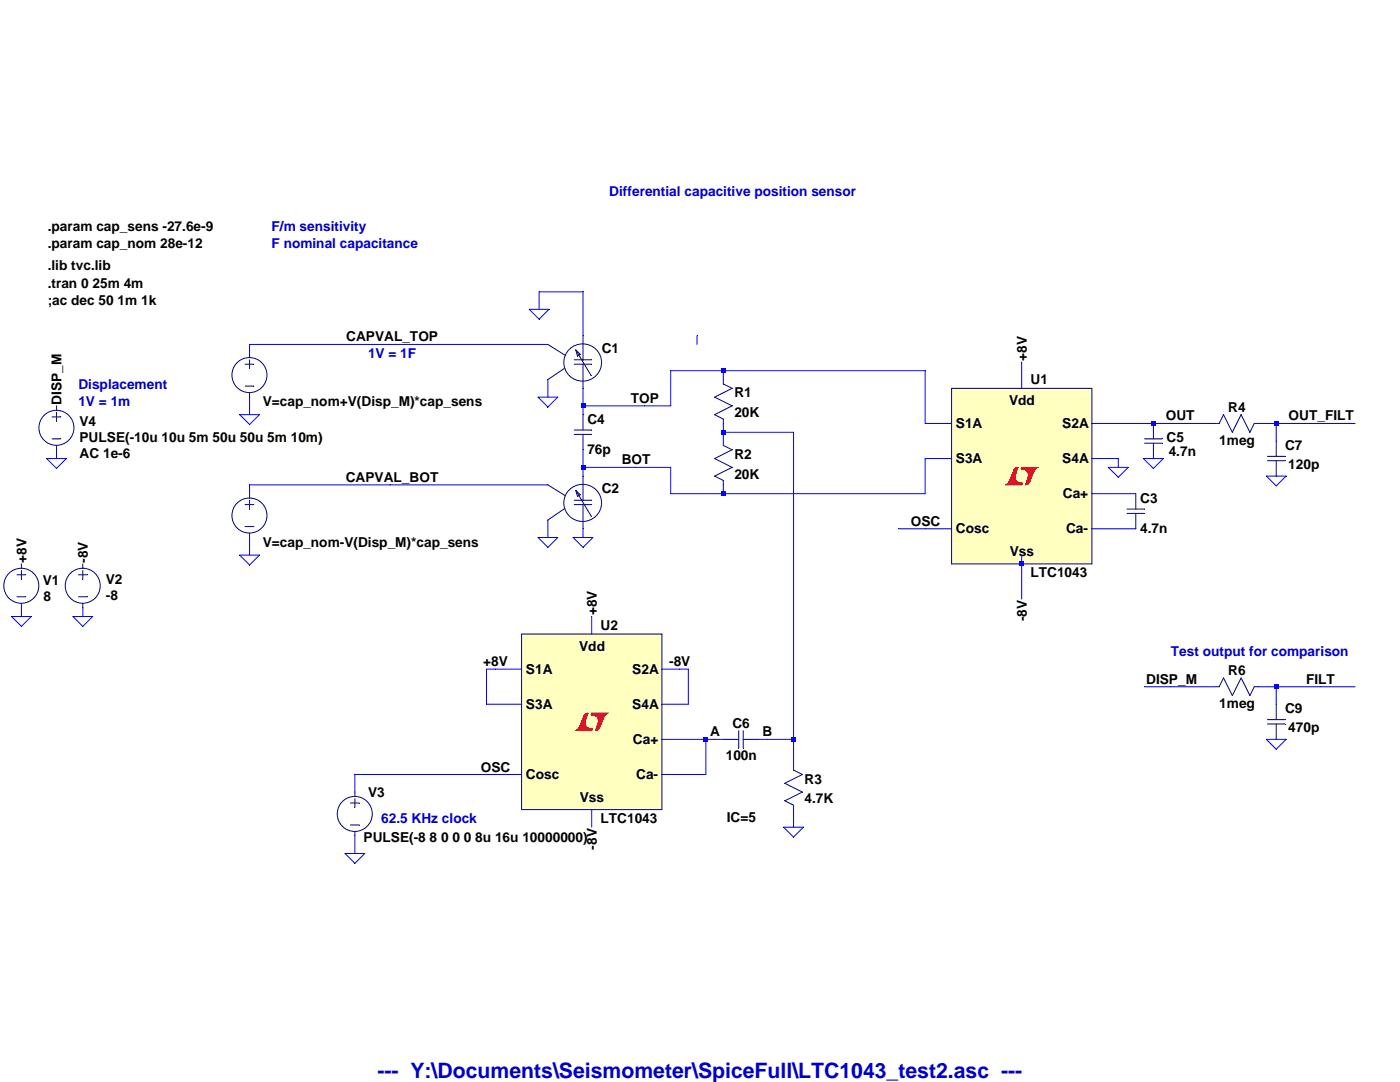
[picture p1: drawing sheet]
<svg xmlns="http://www.w3.org/2000/svg" width="279mm" height="216mm" viewBox="0 0 279 216" stroke-linecap="round" stroke-linejoin="round" font-family="sans-serif">
<defs><g id="words">
<text font-size="4.2" fill="#0000c8" x="75.3" y="215.1">--- Y:\Documents\Seismometer\SpiceFull\LTC1043_test2.asc ---</text>
<g font-size="2.7" fill="#0000c8">
<text x="121.6" y="39">Differential capacitive position sensor</text>
<text x="54.2" y="46">F/m sensitivity</text>
<text x="54.2" y="49.5">F nominal capacitance</text>
<text x="73.4" y="71.4">1V = 1F</text>
<text x="15.6" y="77.6">Displacement</text>
<text x="15.6" y="81">1V = 1m</text>
<text x="233.7" y="131">Test output for comparison</text>
<text x="76.1" y="164.2">62.5 KHz clock</text>
</g>
<g font-size="2.7">
<text x="9.5" y="46">.param cap_sens -27.6e-9</text>
<text x="9.5" y="49.5">.param cap_nom 28e-12</text>
<text x="9.5" y="53.9">.lib tvc.lib</text>
<text x="9.5" y="57.4">.tran 0 25m 4m</text>
<text x="9.5" y="60.9">;ac dec 50 1m 1k</text>
<text x="69.1" y="68.1">CAPVAL_TOP</text>
<text x="120.1" y="70.4">C1</text>
<text x="204.9" y="72" transform="rotate(-90 204.9 72)">+8V</text>
<text x="205.7" y="76.7">U1</text>
<text x="12.3" y="80.8" transform="rotate(-90 12.3 80.8)">DISP_M</text>
<text x="52.4" y="81">V=cap_nom+V(Disp_M)*cap_sens</text>
<text x="125.9" y="80.4">TOP</text>
<text x="146.6" y="79.3">R1</text>
<text x="146.6" y="83.2">20K</text>
<text x="201.4" y="80.8">Vdd</text>
<text x="232.7" y="83.9">OUT</text>
<text x="245.1" y="82.1">R4</text>
<text x="257.2" y="83.9">OUT_FILT</text>
<text x="15.9" y="85">V4</text>
<text x="15.9" y="88.3">PULSE(-10u 10u 5m 50u 50u 5m 10m)</text>
<text x="117.2" y="84.6">C4</text>
<text x="190.8" y="85.4">S1A</text>
<text x="212" y="85.4">S2A</text>
<text x="232.8" y="88.3">C5</text>
<text x="243.3" y="88.7">1meg</text>
<text x="256.5" y="89.8">C7</text>
<text x="15.9" y="91.3">AC 1e-6</text>
<text x="117.2" y="90.7">76p</text>
<text x="124.1" y="92.7">BOT</text>
<text x="146.6" y="91.5">R2</text>
<text x="146.6" y="95.5">20K</text>
<text x="190.8" y="92.4">S3A</text>
<text x="212" y="92.4">S4A</text>
<text x="233.2" y="90.9">4.7n</text>
<text x="257.1" y="93.5">120p</text>
<text x="69" y="96.2">CAPVAL_BOT</text>
<text x="120.1" y="98.4">C2</text>
<text x="212.1" y="99.4">Ca+</text>
<text x="227.5" y="100.3">C3</text>
<text x="181.8" y="104.9">OSC</text>
<text x="190.8" y="106.4">Cosc</text>
<text x="212.8" y="106.4">Ca-</text>
<text x="227.5" y="106.4">4.7n</text>
<text x="5.3" y="112.3" transform="rotate(-90 5.3 112.3)">+8V</text>
<text x="17.5" y="112.3" transform="rotate(-90 17.5 112.3)">-8V</text>
<text x="52.4" y="109.1">V=cap_nom-V(Disp_M)*cap_sens</text>
<text x="201.5" y="111">Vss</text>
<text x="8.5" y="116.7">V1</text>
<text x="8.7" y="119.9">8</text>
<text x="21.1" y="116.5">V2</text>
<text x="21.1" y="119.8">-8</text>
<text x="205.7" y="115.2">LTC1043</text>
<text x="119.1" y="122.8" transform="rotate(-90 119.1 122.8)">+8V</text>
<text x="119.8" y="125.7">U2</text>
<text x="204.9" y="124" transform="rotate(-90 204.9 124)">-8V</text>
<text x="115.6" y="129.9">Vdd</text>
<text x="96.4" y="132.9">+8V</text>
<text x="105" y="134.5">S1A</text>
<text x="126.2" y="134.5">S2A</text>
<text x="133.5" y="132.9">-8V</text>
<text x="228.7" y="136.4">DISP_M</text>
<text x="245.1" y="134.7">R6</text>
<text x="260.7" y="136.4">FILT</text>
<text x="105" y="141.5">S3A</text>
<text x="126.2" y="141.5">S4A</text>
<text x="243.3" y="141.2">1meg</text>
<text x="256.5" y="142.3">C9</text>
<text x="126.3" y="148.5">Ca+</text>
<text x="141.7" y="146.9">A</text>
<text x="146.2" y="145.2">C6</text>
<text x="152.2" y="146.9">B</text>
<text x="257.1" y="146.1">470p</text>
<text x="96" y="153.9">OSC</text>
<text x="105" y="155.5">Cosc</text>
<text x="127" y="155.5">Ca-</text>
<text x="144.8" y="151.7">100n</text>
<text x="73.4" y="159">V3</text>
<text x="115.7" y="160.1">Vss</text>
<text x="160.6" y="156.4">R3</text>
<text x="160.6" y="160.3">4.7K</text>
<text x="72.6" y="168">PULSE(-8 8 0 0 0 8u 16u 10000000)</text>
<text x="119.8" y="164.2">LTC1043</text>
<text x="145" y="164">IC=5</text>
<text x="119.1" y="169.5" transform="rotate(-90 119.1 169.5)">-8V</text>
</g>
</g></defs>
<path d="M15.6 114.7h1.8" fill="none" stroke="#00007e" stroke-width=".2"/>
<path d="M15.6 119.1h1.8" fill="none" stroke="#00007e" stroke-width=".2"/>
<path d="M16.5 113.8v1.8" fill="none" stroke="#00007e" stroke-width=".2"/>
<path d="M16.5 120.4v.9" fill="none" stroke="#00007e" stroke-width=".2"/>
<path d="M16.5 112.5v.9" fill="none" stroke="#00007e" stroke-width=".2"/>
<g fill="none" stroke="#00007e" stroke-width=".2">
<path d="M3.4 114.7h1.7"/>
<circle cx="16.5" cy="116.9" r="3.5"/>
</g>
<path d="M3.4 119.1h1.7" fill="none" stroke="#00007e" stroke-width=".2"/>
<path d="M4.3 113.8v1.8" fill="none" stroke="#00007e" stroke-width=".2"/>
<path d="M4.3 120.4v.9" fill="none" stroke="#00007e" stroke-width=".2"/>
<path d="M4.3 112.5v.9" fill="none" stroke="#00007e" stroke-width=".2"/>
<circle cx="4.3" cy="116.9" r="3.5" fill="none" stroke="#00007e" stroke-width=".2"/>
<path d="M189.9 77.5h28v35h-28z" fill="#ffffc0"/>
<path d="M189.9 77.5h28" fill="none" stroke="#00007e" stroke-width=".2"/>
<path d="M217.9 77.5v35" fill="none" stroke="#00007e" stroke-width=".2"/>
<path d="M189.9 112.5h28" fill="none" stroke="#00007e" stroke-width=".2"/>
<path d="M189.9 77.5v35" fill="none" stroke="#00007e" stroke-width=".2"/>
<path d="M200.8 96.7h3.1" fill="none" stroke="#f00" stroke-width=".2"/>
<path d="M200.6 96.8h3.3" fill="none" stroke="#f00" stroke-width=".2"/>
<path d="M203.9 93.3h3.1" fill="none" stroke="#f00" stroke-width=".2"/>
<path d="M203.9 93.3h3.3" fill="none" stroke="#f00" stroke-width=".2"/>
<path d="M201 96.6h3" fill="none" stroke="#f00" stroke-width=".2"/>
<path d="M200.8 96.7h3.1" fill="none" stroke="#f00" stroke-width=".2"/>
<path d="M203.9 93.4h2.9" fill="none" stroke="#f00" stroke-width=".2"/>
<path d="M203.9 93.3h3.1" fill="none" stroke="#f00" stroke-width=".2"/>
<path d="M201.1 96.5h2.9" fill="none" stroke="#f00" stroke-width=".2"/>
<path d="M201 96.6h3" fill="none" stroke="#f00" stroke-width=".2"/>
<path d="M203.8 93.5h2.9" fill="none" stroke="#f00" stroke-width=".2"/>
<path d="M203.9 93.4h2.9" fill="none" stroke="#f00" stroke-width=".2"/>
<path d="M201.2 96.4h2.8" fill="none" stroke="#f00" stroke-width=".2"/>
<path d="M201.1 96.5h2.9" fill="none" stroke="#f00" stroke-width=".2"/>
<path d="M203.8 93.6h2.9" fill="none" stroke="#f00" stroke-width=".2"/>
<path d="M203.8 93.5h2.9" fill="none" stroke="#f00" stroke-width=".2"/>
<path d="M201.3 96.3h2.3" fill="none" stroke="#f00" stroke-width=".2"/>
<path d="M201.2 96.4h2.8" fill="none" stroke="#f00" stroke-width=".2"/>
<path d="M204.2 93.7h2.4" fill="none" stroke="#f00" stroke-width=".2"/>
<path d="M203.8 93.6h2.9" fill="none" stroke="#f00" stroke-width=".2"/>
<path d="M201.3 96.2h1.9" fill="none" stroke="#f00" stroke-width=".2"/>
<path d="M201.3 96.3h2.3" fill="none" stroke="#f00" stroke-width=".2"/>
<path d="M204.6 93.8h1.9" fill="none" stroke="#f00" stroke-width=".2"/>
<path d="M204.2 93.7h2.4" fill="none" stroke="#f00" stroke-width=".2"/>
<path d="M201.4 96.1h1.7" fill="none" stroke="#f00" stroke-width=".2"/>
<path d="M201.3 96.2h1.9" fill="none" stroke="#f00" stroke-width=".2"/>
<path d="M204.8 93.9h1.6" fill="none" stroke="#f00" stroke-width=".2"/>
<path d="M204.6 93.8h1.9" fill="none" stroke="#f00" stroke-width=".2"/>
<path d="M201.4 96.1h1.5" fill="none" stroke="#f00" stroke-width=".2"/>
<path d="M201.4 96.1h1.7" fill="none" stroke="#f00" stroke-width=".2"/>
<path d="M204.9 94h1.5" fill="none" stroke="#f00" stroke-width=".2"/>
<path d="M204.8 93.9h1.6" fill="none" stroke="#f00" stroke-width=".2"/>
<path d="M201.5 96h1.3" fill="none" stroke="#f00" stroke-width=".2"/>
<path d="M201.4 96.1h1.5" fill="none" stroke="#f00" stroke-width=".2"/>
<path d="M205 94h1.4" fill="none" stroke="#f00" stroke-width=".2"/>
<path d="M204.9 94h1.5" fill="none" stroke="#f00" stroke-width=".2"/>
<path d="M201.5 95.9h1.3" fill="none" stroke="#f00" stroke-width=".2"/>
<path d="M201.5 96h1.3" fill="none" stroke="#f00" stroke-width=".2"/>
<path d="M205.1 94.1h1.2" fill="none" stroke="#f00" stroke-width=".2"/>
<path d="M205 94h1.4" fill="none" stroke="#f00" stroke-width=".2"/>
<path d="M201.5 95.8h1.2" fill="none" stroke="#f00" stroke-width=".2"/>
<path d="M201.5 95.9h1.3" fill="none" stroke="#f00" stroke-width=".2"/>
<path d="M205.1 94.2h1.2" fill="none" stroke="#f00" stroke-width=".2"/>
<path d="M205.1 94.1h1.2" fill="none" stroke="#f00" stroke-width=".2"/>
<path d="M201.6 95.7h1.1" fill="none" stroke="#f00" stroke-width=".2"/>
<path d="M201.5 95.8h1.2" fill="none" stroke="#f00" stroke-width=".2"/>
<path d="M205.1 94.3h1.1" fill="none" stroke="#f00" stroke-width=".2"/>
<path d="M205.1 94.2h1.2" fill="none" stroke="#f00" stroke-width=".2"/>
<path d="M201.6 95.6h1" fill="none" stroke="#f00" stroke-width=".2"/>
<path d="M201.6 95.7h1.1" fill="none" stroke="#f00" stroke-width=".2"/>
<path d="M205.2 94.4h1" fill="none" stroke="#f00" stroke-width=".2"/>
<path d="M205.1 94.3h1.1" fill="none" stroke="#f00" stroke-width=".2"/>
<path d="M201.7 95.5h.9" fill="none" stroke="#f00" stroke-width=".2"/>
<path d="M201.6 95.6h1" fill="none" stroke="#f00" stroke-width=".2"/>
<path d="M205.2 94.5h1" fill="none" stroke="#f00" stroke-width=".2"/>
<path d="M205.2 94.4h1" fill="none" stroke="#f00" stroke-width=".2"/>
<path d="M201.7 95.4h.9" fill="none" stroke="#f00" stroke-width=".2"/>
<path d="M201.7 95.5h.9" fill="none" stroke="#f00" stroke-width=".2"/>
<path d="M205.2 94.6h.9" fill="none" stroke="#f00" stroke-width=".2"/>
<path d="M205.2 94.5h1" fill="none" stroke="#f00" stroke-width=".2"/>
<path d="M201.7 95.4h.9" fill="none" stroke="#f00" stroke-width=".2"/>
<path d="M201.7 95.4h.9" fill="none" stroke="#f00" stroke-width=".2"/>
<path d="M205.2 94.7h.9" fill="none" stroke="#f00" stroke-width=".2"/>
<path d="M205.2 94.6h.9" fill="none" stroke="#f00" stroke-width=".2"/>
<path d="M201.8 95.3h.8" fill="none" stroke="#f00" stroke-width=".2"/>
<path d="M201.7 95.4h.9" fill="none" stroke="#f00" stroke-width=".2"/>
<path d="M205.3 94.7h.7" fill="none" stroke="#f00" stroke-width=".2"/>
<path d="M205.2 94.7h.9" fill="none" stroke="#f00" stroke-width=".2"/>
<path d="M201.8 95.2h.8" fill="none" stroke="#f00" stroke-width=".2"/>
<path d="M201.8 95.3h.8" fill="none" stroke="#f00" stroke-width=".2"/>
<path d="M205.3 94.8h.7" fill="none" stroke="#f00" stroke-width=".2"/>
<path d="M205.3 94.7h.7" fill="none" stroke="#f00" stroke-width=".2"/>
<path d="M201.8 95.1h.8" fill="none" stroke="#f00" stroke-width=".2"/>
<path d="M201.8 95.2h.8" fill="none" stroke="#f00" stroke-width=".2"/>
<path d="M205.2 94.9h.8" fill="none" stroke="#f00" stroke-width=".2"/>
<path d="M205.3 94.8h.7" fill="none" stroke="#f00" stroke-width=".2"/>
<path d="M201.9 95h.7" fill="none" stroke="#f00" stroke-width=".2"/>
<path d="M201.8 95.1h.8" fill="none" stroke="#f00" stroke-width=".2"/>
<path d="M205.2 95h.8" fill="none" stroke="#f00" stroke-width=".2"/>
<path d="M205.2 94.9h.8" fill="none" stroke="#f00" stroke-width=".2"/>
<path d="M201.9 94.9h.7" fill="none" stroke="#f00" stroke-width=".2"/>
<path d="M201.9 95h.7" fill="none" stroke="#f00" stroke-width=".2"/>
<path d="M205.2 95.1h.7" fill="none" stroke="#f00" stroke-width=".2"/>
<path d="M205.2 95h.8" fill="none" stroke="#f00" stroke-width=".2"/>
<path d="M201.9 94.8h.7" fill="none" stroke="#f00" stroke-width=".2"/>
<path d="M201.9 94.9h.7" fill="none" stroke="#f00" stroke-width=".2"/>
<path d="M205.2 95.2h.7" fill="none" stroke="#f00" stroke-width=".2"/>
<path d="M205.2 95.1h.7" fill="none" stroke="#f00" stroke-width=".2"/>
<path d="M202 94.7h.6" fill="none" stroke="#f00" stroke-width=".2"/>
<path d="M201.9 94.8h.7" fill="none" stroke="#f00" stroke-width=".2"/>
<path d="M205.2 95.3h.6" fill="none" stroke="#f00" stroke-width=".2"/>
<path d="M205.2 95.2h.7" fill="none" stroke="#f00" stroke-width=".2"/>
<path d="M202 94.7h.7" fill="none" stroke="#f00" stroke-width=".2"/>
<path d="M202 94.7h.6" fill="none" stroke="#f00" stroke-width=".2"/>
<path d="M205.1 95.4h.7" fill="none" stroke="#f00" stroke-width=".2"/>
<path d="M205.2 95.3h.6" fill="none" stroke="#f00" stroke-width=".2"/>
<path d="M202 94.6h.7" fill="none" stroke="#f00" stroke-width=".2"/>
<path d="M202 94.7h.7" fill="none" stroke="#f00" stroke-width=".2"/>
<path d="M205.1 95.4h.7" fill="none" stroke="#f00" stroke-width=".2"/>
<path d="M205.1 95.4h.7" fill="none" stroke="#f00" stroke-width=".2"/>
<path d="M202.1 94.5h.6" fill="none" stroke="#f00" stroke-width=".2"/>
<path d="M202 94.6h.7" fill="none" stroke="#f00" stroke-width=".2"/>
<path d="M205.1 95.5h.6" fill="none" stroke="#f00" stroke-width=".2"/>
<path d="M205.1 95.4h.7" fill="none" stroke="#f00" stroke-width=".2"/>
<path d="M202.1 94.4h.7" fill="none" stroke="#f00" stroke-width=".2"/>
<path d="M202.1 94.5h.6" fill="none" stroke="#f00" stroke-width=".2"/>
<path d="M205.1 95.6h.6" fill="none" stroke="#f00" stroke-width=".2"/>
<path d="M205.1 95.5h.6" fill="none" stroke="#f00" stroke-width=".2"/>
<path d="M202.1 94.3h.7" fill="none" stroke="#f00" stroke-width=".2"/>
<path d="M202.1 94.4h.7" fill="none" stroke="#f00" stroke-width=".2"/>
<path d="M205 95.7h.7" fill="none" stroke="#f00" stroke-width=".2"/>
<path d="M205.1 95.6h.6" fill="none" stroke="#f00" stroke-width=".2"/>
<path d="M202.2 94.2h.6" fill="none" stroke="#f00" stroke-width=".2"/>
<path d="M202.1 94.3h.7" fill="none" stroke="#f00" stroke-width=".2"/>
<path d="M205 95.8h.6" fill="none" stroke="#f00" stroke-width=".2"/>
<path d="M205 95.7h.7" fill="none" stroke="#f00" stroke-width=".2"/>
<path d="M202.2 94.1h.6" fill="none" stroke="#f00" stroke-width=".2"/>
<path d="M202.2 94.2h.6" fill="none" stroke="#f00" stroke-width=".2"/>
<path d="M205 95.9h.6" fill="none" stroke="#f00" stroke-width=".2"/>
<path d="M205 95.8h.6" fill="none" stroke="#f00" stroke-width=".2"/>
<path d="M202.2 94h.7" fill="none" stroke="#f00" stroke-width=".2"/>
<path d="M202.2 94.1h.6" fill="none" stroke="#f00" stroke-width=".2"/>
<path d="M204.9 96h.7" fill="none" stroke="#f00" stroke-width=".2"/>
<path d="M205 95.9h.6" fill="none" stroke="#f00" stroke-width=".2"/>
<path d="M202.3 94h.6" fill="none" stroke="#f00" stroke-width=".2"/>
<path d="M202.2 94h.7" fill="none" stroke="#f00" stroke-width=".2"/>
<path d="M204.9 96.1h.6" fill="none" stroke="#f00" stroke-width=".2"/>
<path d="M204.9 96h.7" fill="none" stroke="#f00" stroke-width=".2"/>
<path d="M202.3 93.9h.6" fill="none" stroke="#f00" stroke-width=".2"/>
<path d="M202.3 94h.6" fill="none" stroke="#f00" stroke-width=".2"/>
<path d="M204.9 96.1h.6" fill="none" stroke="#f00" stroke-width=".2"/>
<path d="M204.9 96.1h.6" fill="none" stroke="#f00" stroke-width=".2"/>
<path d="M202.4 93.8h.6" fill="none" stroke="#f00" stroke-width=".2"/>
<path d="M202.3 93.9h.6" fill="none" stroke="#f00" stroke-width=".2"/>
<path d="M204.9 96.2h.6" fill="none" stroke="#f00" stroke-width=".2"/>
<path d="M204.9 96.1h.6" fill="none" stroke="#f00" stroke-width=".2"/>
<path d="M202.4 93.7h.6" fill="none" stroke="#f00" stroke-width=".2"/>
<path d="M202.4 93.8h.6" fill="none" stroke="#f00" stroke-width=".2"/>
<path d="M204.8 96.3h.6" fill="none" stroke="#f00" stroke-width=".2"/>
<path d="M204.9 96.2h.6" fill="none" stroke="#f00" stroke-width=".2"/>
<path d="M202.5 93.6h.5" fill="none" stroke="#f00" stroke-width=".2"/>
<path d="M202.4 93.7h.6" fill="none" stroke="#f00" stroke-width=".2"/>
<path d="M204.8 96.4h.6" fill="none" stroke="#f00" stroke-width=".2"/>
<path d="M204.8 96.3h.6" fill="none" stroke="#f00" stroke-width=".2"/>
<path d="M202.5 93.5h.6" fill="none" stroke="#f00" stroke-width=".2"/>
<path d="M202.5 93.6h.5" fill="none" stroke="#f00" stroke-width=".2"/>
<path d="M204.7 96.5h.6" fill="none" stroke="#f00" stroke-width=".2"/>
<path d="M204.8 96.4h.6" fill="none" stroke="#f00" stroke-width=".2"/>
<path d="M202.6 93.4h.5" fill="none" stroke="#f00" stroke-width=".2"/>
<path d="M202.5 93.5h.6" fill="none" stroke="#f00" stroke-width=".2"/>
<path d="M204.7 96.6h.5" fill="none" stroke="#f00" stroke-width=".2"/>
<path d="M204.7 96.5h.6" fill="none" stroke="#f00" stroke-width=".2"/>
<path d="M202.8 93.3h.3" fill="none" stroke="#f00" stroke-width=".2"/>
<path d="M202.6 93.4h.5" fill="none" stroke="#f00" stroke-width=".2"/>
<path d="M204.7 96.7h.4" fill="none" stroke="#f00" stroke-width=".2"/>
<path d="M204.7 96.6h.5" fill="none" stroke="#f00" stroke-width=".2"/>
<path d="M203 93.3h.2" fill="none" stroke="#f00" stroke-width=".2"/>
<path d="M202.8 93.3h.3" fill="none" stroke="#f00" stroke-width=".2"/>
<path d="M204.7 96.8h.1" fill="none" stroke="#f00" stroke-width=".2"/>
<path d="M204.7 96.7h.4" fill="none" stroke="#f00" stroke-width=".2"/>
<path d="M116.4 86.7v3" fill="none" stroke="#00007e" stroke-width=".2"/>
<path d="M116.4 82.7v3.1" fill="none" stroke="#00007e" stroke-width=".2"/>
<path d="M114.6 85.8h3.5" fill="none" stroke="#00007e" stroke-width=".2"/>
<path d="M114.6 86.7h3.5" fill="none" stroke="#00007e" stroke-width=".2"/>
<path d="M144.4 83.6v.9" fill="none" stroke="#00007e" stroke-width=".2"/>
<path d="M142.6 82.7l1.8 .9" fill="none" stroke="#00007e" stroke-width=".2"/>
<path d="M146.1 81l-3.5 1.7" fill="none" stroke="#00007e" stroke-width=".2"/>
<path d="M142.6 79.2l3.5 1.8" fill="none" stroke="#00007e" stroke-width=".2"/>
<path d="M146.1 77.5l-3.5 1.7" fill="none" stroke="#00007e" stroke-width=".2"/>
<path d="M144.4 75.7v.9" fill="none" stroke="#00007e" stroke-width=".2"/>
<path d="M144.4 76.6l1.7 .9" fill="none" stroke="#00007e" stroke-width=".2"/>
<path d="M144.4 95.9v.9" fill="none" stroke="#00007e" stroke-width=".2"/>
<path d="M142.6 95l1.8 .9" fill="none" stroke="#00007e" stroke-width=".2"/>
<path d="M146.1 93.3l-3.5 1.7" fill="none" stroke="#00007e" stroke-width=".2"/>
<path d="M142.6 91.5l3.5 1.8" fill="none" stroke="#00007e" stroke-width=".2"/>
<path d="M146.1 89.7l-3.5 1.8" fill="none" stroke="#00007e" stroke-width=".2"/>
<path d="M144.4 88v.9" fill="none" stroke="#00007e" stroke-width=".2"/>
<path d="M144.4 88.9l1.7 .8" fill="none" stroke="#00007e" stroke-width=".2"/>
<path d="M226.7 102.4v3.1" fill="none" stroke="#00007e" stroke-width=".2"/>
<path d="M226.7 98.5v3.1" fill="none" stroke="#00007e" stroke-width=".2"/>
<path d="M224.9 101.6h3.5" fill="none" stroke="#00007e" stroke-width=".2"/>
<path d="M224.9 102.4h3.5" fill="none" stroke="#00007e" stroke-width=".2"/>
<path d="M69.9 160.2h1.8" fill="none" stroke="#00007e" stroke-width=".2"/>
<path d="M69.9 164.6h1.8" fill="none" stroke="#00007e" stroke-width=".2"/>
<path d="M70.8 159.4v1.7" fill="none" stroke="#00007e" stroke-width=".2"/>
<path d="M70.8 165.9v.9" fill="none" stroke="#00007e" stroke-width=".2"/>
<path d="M70.8 158.1v.8" fill="none" stroke="#00007e" stroke-width=".2"/>
<g fill="none" stroke="#00007e" stroke-width=".2">
<path d="M230.2 88.4v3.1"/>
<circle cx="70.8" cy="162.4" r="3.5"/>
</g>
<path d="M230.2 84.5v3.1" fill="none" stroke="#00007e" stroke-width=".2"/>
<path d="M228.4 87.6h3.5" fill="none" stroke="#00007e" stroke-width=".2"/>
<path d="M228.4 88.4h3.5" fill="none" stroke="#00007e" stroke-width=".2"/>
<path d="M104.1 126.5h28v35h-28z" fill="#ffffc0"/>
<path d="M104.1 126.5h28" fill="none" stroke="#00007e" stroke-width=".2"/>
<path d="M132.1 126.5v35" fill="none" stroke="#00007e" stroke-width=".2"/>
<path d="M104.1 161.5h28" fill="none" stroke="#00007e" stroke-width=".2"/>
<path d="M104.1 126.5v35" fill="none" stroke="#00007e" stroke-width=".2"/>
<path d="M115 145.7h3.1" fill="none" stroke="#f00" stroke-width=".2"/>
<path d="M114.8 145.8h3.3" fill="none" stroke="#f00" stroke-width=".2"/>
<path d="M118.1 142.4h3.1" fill="none" stroke="#f00" stroke-width=".2"/>
<path d="M118.1 142.3h3.3" fill="none" stroke="#f00" stroke-width=".2"/>
<path d="M115.2 145.6h3" fill="none" stroke="#f00" stroke-width=".2"/>
<path d="M115 145.7h3.1" fill="none" stroke="#f00" stroke-width=".2"/>
<path d="M118 142.5h3" fill="none" stroke="#f00" stroke-width=".2"/>
<path d="M118.1 142.4h3.1" fill="none" stroke="#f00" stroke-width=".2"/>
<path d="M115.3 145.5h2.9" fill="none" stroke="#f00" stroke-width=".2"/>
<path d="M115.2 145.6h3" fill="none" stroke="#f00" stroke-width=".2"/>
<path d="M118 142.5h2.9" fill="none" stroke="#f00" stroke-width=".2"/>
<path d="M118 142.5h3" fill="none" stroke="#f00" stroke-width=".2"/>
<path d="M115.4 145.4h2.8" fill="none" stroke="#f00" stroke-width=".2"/>
<path d="M115.3 145.5h2.9" fill="none" stroke="#f00" stroke-width=".2"/>
<path d="M118 142.6h2.8" fill="none" stroke="#f00" stroke-width=".2"/>
<path d="M118 142.5h2.9" fill="none" stroke="#f00" stroke-width=".2"/>
<path d="M115.4 145.4h2.4" fill="none" stroke="#f00" stroke-width=".2"/>
<path d="M115.4 145.4h2.8" fill="none" stroke="#f00" stroke-width=".2"/>
<path d="M118.4 142.7h2.4" fill="none" stroke="#f00" stroke-width=".2"/>
<path d="M118 142.6h2.8" fill="none" stroke="#f00" stroke-width=".2"/>
<path d="M115.5 145.3h1.9" fill="none" stroke="#f00" stroke-width=".2"/>
<path d="M115.4 145.4h2.4" fill="none" stroke="#f00" stroke-width=".2"/>
<path d="M118.8 142.8h1.9" fill="none" stroke="#f00" stroke-width=".2"/>
<path d="M118.4 142.7h2.4" fill="none" stroke="#f00" stroke-width=".2"/>
<path d="M115.6 145.2h1.6" fill="none" stroke="#f00" stroke-width=".2"/>
<path d="M115.5 145.3h1.9" fill="none" stroke="#f00" stroke-width=".2"/>
<path d="M119 142.9h1.6" fill="none" stroke="#f00" stroke-width=".2"/>
<path d="M118.8 142.8h1.9" fill="none" stroke="#f00" stroke-width=".2"/>
<path d="M115.6 145.1h1.5" fill="none" stroke="#f00" stroke-width=".2"/>
<path d="M115.6 145.2h1.6" fill="none" stroke="#f00" stroke-width=".2"/>
<path d="M119.1 143h1.5" fill="none" stroke="#f00" stroke-width=".2"/>
<path d="M119 142.9h1.6" fill="none" stroke="#f00" stroke-width=".2"/>
<path d="M115.7 145h1.3" fill="none" stroke="#f00" stroke-width=".2"/>
<path d="M115.6 145.1h1.5" fill="none" stroke="#f00" stroke-width=".2"/>
<path d="M119.2 143.1h1.3" fill="none" stroke="#f00" stroke-width=".2"/>
<path d="M119.1 143h1.5" fill="none" stroke="#f00" stroke-width=".2"/>
<path d="M115.7 144.9h1.2" fill="none" stroke="#f00" stroke-width=".2"/>
<path d="M115.7 145h1.3" fill="none" stroke="#f00" stroke-width=".2"/>
<path d="M119.3 143.2h1.2" fill="none" stroke="#f00" stroke-width=".2"/>
<path d="M119.2 143.1h1.3" fill="none" stroke="#f00" stroke-width=".2"/>
<path d="M115.7 144.8h1.2" fill="none" stroke="#f00" stroke-width=".2"/>
<path d="M115.7 144.9h1.2" fill="none" stroke="#f00" stroke-width=".2"/>
<path d="M119.3 143.3h1.2" fill="none" stroke="#f00" stroke-width=".2"/>
<path d="M119.3 143.2h1.2" fill="none" stroke="#f00" stroke-width=".2"/>
<path d="M115.8 144.7h1.1" fill="none" stroke="#f00" stroke-width=".2"/>
<path d="M115.7 144.8h1.2" fill="none" stroke="#f00" stroke-width=".2"/>
<path d="M119.3 143.3h1.1" fill="none" stroke="#f00" stroke-width=".2"/>
<path d="M119.3 143.3h1.2" fill="none" stroke="#f00" stroke-width=".2"/>
<path d="M115.8 144.7h1" fill="none" stroke="#f00" stroke-width=".2"/>
<path d="M115.8 144.7h1.1" fill="none" stroke="#f00" stroke-width=".2"/>
<path d="M119.4 143.4h1" fill="none" stroke="#f00" stroke-width=".2"/>
<path d="M119.3 143.3h1.1" fill="none" stroke="#f00" stroke-width=".2"/>
<path d="M115.8 144.6h1" fill="none" stroke="#f00" stroke-width=".2"/>
<path d="M115.8 144.7h1" fill="none" stroke="#f00" stroke-width=".2"/>
<path d="M119.4 143.5h1" fill="none" stroke="#f00" stroke-width=".2"/>
<path d="M119.4 143.4h1" fill="none" stroke="#f00" stroke-width=".2"/>
<path d="M115.9 144.5h.9" fill="none" stroke="#f00" stroke-width=".2"/>
<path d="M115.8 144.6h1" fill="none" stroke="#f00" stroke-width=".2"/>
<path d="M119.4 143.6h.9" fill="none" stroke="#f00" stroke-width=".2"/>
<path d="M119.4 143.5h1" fill="none" stroke="#f00" stroke-width=".2"/>
<path d="M115.9 144.4h.9" fill="none" stroke="#f00" stroke-width=".2"/>
<path d="M115.9 144.5h.9" fill="none" stroke="#f00" stroke-width=".2"/>
<path d="M119.4 143.7h.9" fill="none" stroke="#f00" stroke-width=".2"/>
<path d="M119.4 143.6h.9" fill="none" stroke="#f00" stroke-width=".2"/>
<path d="M116 144.3h.8" fill="none" stroke="#f00" stroke-width=".2"/>
<path d="M115.9 144.4h.9" fill="none" stroke="#f00" stroke-width=".2"/>
<path d="M119.4 143.8h.8" fill="none" stroke="#f00" stroke-width=".2"/>
<path d="M119.4 143.7h.9" fill="none" stroke="#f00" stroke-width=".2"/>
<path d="M116 144.2h.8" fill="none" stroke="#f00" stroke-width=".2"/>
<path d="M116 144.3h.8" fill="none" stroke="#f00" stroke-width=".2"/>
<path d="M119.4 143.9h.8" fill="none" stroke="#f00" stroke-width=".2"/>
<path d="M119.4 143.8h.8" fill="none" stroke="#f00" stroke-width=".2"/>
<path d="M116 144.1h.8" fill="none" stroke="#f00" stroke-width=".2"/>
<path d="M116 144.2h.8" fill="none" stroke="#f00" stroke-width=".2"/>
<path d="M119.4 144h.8" fill="none" stroke="#f00" stroke-width=".2"/>
<path d="M119.4 143.9h.8" fill="none" stroke="#f00" stroke-width=".2"/>
<path d="M116.1 144h.7" fill="none" stroke="#f00" stroke-width=".2"/>
<path d="M116 144.1h.8" fill="none" stroke="#f00" stroke-width=".2"/>
<path d="M119.4 144h.7" fill="none" stroke="#f00" stroke-width=".2"/>
<path d="M119.4 144h.8" fill="none" stroke="#f00" stroke-width=".2"/>
<path d="M116.1 144h.7" fill="none" stroke="#f00" stroke-width=".2"/>
<path d="M116.1 144h.7" fill="none" stroke="#f00" stroke-width=".2"/>
<path d="M119.4 144.1h.7" fill="none" stroke="#f00" stroke-width=".2"/>
<path d="M119.4 144h.7" fill="none" stroke="#f00" stroke-width=".2"/>
<path d="M116.1 143.9h.7" fill="none" stroke="#f00" stroke-width=".2"/>
<path d="M116.1 144h.7" fill="none" stroke="#f00" stroke-width=".2"/>
<path d="M119.4 144.2h.7" fill="none" stroke="#f00" stroke-width=".2"/>
<path d="M119.4 144.1h.7" fill="none" stroke="#f00" stroke-width=".2"/>
<path d="M116.2 143.8h.6" fill="none" stroke="#f00" stroke-width=".2"/>
<path d="M116.1 143.9h.7" fill="none" stroke="#f00" stroke-width=".2"/>
<path d="M119.4 144.3h.6" fill="none" stroke="#f00" stroke-width=".2"/>
<path d="M119.4 144.2h.7" fill="none" stroke="#f00" stroke-width=".2"/>
<path d="M116.2 143.7h.7" fill="none" stroke="#f00" stroke-width=".2"/>
<path d="M116.2 143.8h.6" fill="none" stroke="#f00" stroke-width=".2"/>
<path d="M119.3 144.4h.7" fill="none" stroke="#f00" stroke-width=".2"/>
<path d="M119.4 144.3h.6" fill="none" stroke="#f00" stroke-width=".2"/>
<path d="M116.2 143.6h.7" fill="none" stroke="#f00" stroke-width=".2"/>
<path d="M116.2 143.7h.7" fill="none" stroke="#f00" stroke-width=".2"/>
<path d="M119.3 144.5h.7" fill="none" stroke="#f00" stroke-width=".2"/>
<path d="M119.3 144.4h.7" fill="none" stroke="#f00" stroke-width=".2"/>
<path d="M116.3 143.5h.6" fill="none" stroke="#f00" stroke-width=".2"/>
<path d="M116.2 143.6h.7" fill="none" stroke="#f00" stroke-width=".2"/>
<path d="M119.3 144.6h.6" fill="none" stroke="#f00" stroke-width=".2"/>
<path d="M119.3 144.5h.7" fill="none" stroke="#f00" stroke-width=".2"/>
<path d="M116.3 143.4h.6" fill="none" stroke="#f00" stroke-width=".2"/>
<path d="M116.3 143.5h.6" fill="none" stroke="#f00" stroke-width=".2"/>
<path d="M119.3 144.7h.6" fill="none" stroke="#f00" stroke-width=".2"/>
<path d="M119.3 144.6h.6" fill="none" stroke="#f00" stroke-width=".2"/>
<path d="M116.3 143.3h.7" fill="none" stroke="#f00" stroke-width=".2"/>
<path d="M116.3 143.4h.6" fill="none" stroke="#f00" stroke-width=".2"/>
<path d="M119.2 144.7h.7" fill="none" stroke="#f00" stroke-width=".2"/>
<path d="M119.3 144.7h.6" fill="none" stroke="#f00" stroke-width=".2"/>
<path d="M116.4 143.3h.6" fill="none" stroke="#f00" stroke-width=".2"/>
<path d="M116.3 143.3h.7" fill="none" stroke="#f00" stroke-width=".2"/>
<path d="M119.2 144.8h.6" fill="none" stroke="#f00" stroke-width=".2"/>
<path d="M119.2 144.7h.7" fill="none" stroke="#f00" stroke-width=".2"/>
<path d="M116.4 143.2h.6" fill="none" stroke="#f00" stroke-width=".2"/>
<path d="M116.4 143.3h.6" fill="none" stroke="#f00" stroke-width=".2"/>
<path d="M119.2 144.9h.6" fill="none" stroke="#f00" stroke-width=".2"/>
<path d="M119.2 144.8h.6" fill="none" stroke="#f00" stroke-width=".2"/>
<path d="M116.4 143.1h.7" fill="none" stroke="#f00" stroke-width=".2"/>
<path d="M116.4 143.2h.6" fill="none" stroke="#f00" stroke-width=".2"/>
<path d="M119.1 145h.7" fill="none" stroke="#f00" stroke-width=".2"/>
<path d="M119.2 144.9h.6" fill="none" stroke="#f00" stroke-width=".2"/>
<path d="M116.5 143h.6" fill="none" stroke="#f00" stroke-width=".2"/>
<path d="M116.4 143.1h.7" fill="none" stroke="#f00" stroke-width=".2"/>
<path d="M119.1 145.1h.6" fill="none" stroke="#f00" stroke-width=".2"/>
<path d="M119.1 145h.7" fill="none" stroke="#f00" stroke-width=".2"/>
<path d="M116.5 142.9h.6" fill="none" stroke="#f00" stroke-width=".2"/>
<path d="M116.5 143h.6" fill="none" stroke="#f00" stroke-width=".2"/>
<path d="M119.1 145.2h.6" fill="none" stroke="#f00" stroke-width=".2"/>
<path d="M119.1 145.1h.6" fill="none" stroke="#f00" stroke-width=".2"/>
<path d="M116.5 142.8h.7" fill="none" stroke="#f00" stroke-width=".2"/>
<path d="M116.5 142.9h.6" fill="none" stroke="#f00" stroke-width=".2"/>
<path d="M119 145.3h.6" fill="none" stroke="#f00" stroke-width=".2"/>
<path d="M119.1 145.2h.6" fill="none" stroke="#f00" stroke-width=".2"/>
<path d="M116.6 142.7h.6" fill="none" stroke="#f00" stroke-width=".2"/>
<path d="M116.5 142.8h.7" fill="none" stroke="#f00" stroke-width=".2"/>
<path d="M119 145.4h.6" fill="none" stroke="#f00" stroke-width=".2"/>
<path d="M119 145.3h.6" fill="none" stroke="#f00" stroke-width=".2"/>
<path d="M116.6 142.6h.6" fill="none" stroke="#f00" stroke-width=".2"/>
<path d="M116.6 142.7h.6" fill="none" stroke="#f00" stroke-width=".2"/>
<path d="M119 145.4h.5" fill="none" stroke="#f00" stroke-width=".2"/>
<path d="M119 145.4h.6" fill="none" stroke="#f00" stroke-width=".2"/>
<path d="M116.7 142.5h.5" fill="none" stroke="#f00" stroke-width=".2"/>
<path d="M116.6 142.6h.6" fill="none" stroke="#f00" stroke-width=".2"/>
<path d="M118.9 145.5h.6" fill="none" stroke="#f00" stroke-width=".2"/>
<path d="M119 145.4h.5" fill="none" stroke="#f00" stroke-width=".2"/>
<path d="M116.8 142.5h.5" fill="none" stroke="#f00" stroke-width=".2"/>
<path d="M116.7 142.5h.5" fill="none" stroke="#f00" stroke-width=".2"/>
<path d="M118.9 145.6h.5" fill="none" stroke="#f00" stroke-width=".2"/>
<path d="M118.9 145.5h.6" fill="none" stroke="#f00" stroke-width=".2"/>
<path d="M116.9 142.4h.4" fill="none" stroke="#f00" stroke-width=".2"/>
<path d="M116.8 142.5h.5" fill="none" stroke="#f00" stroke-width=".2"/>
<path d="M118.9 145.7h.4" fill="none" stroke="#f00" stroke-width=".2"/>
<path d="M118.9 145.6h.5" fill="none" stroke="#f00" stroke-width=".2"/>
<path d="M117.2 142.3h.1" fill="none" stroke="#f00" stroke-width=".2"/>
<path d="M116.9 142.4h.4" fill="none" stroke="#f00" stroke-width=".2"/>
<path d="M118.9 145.8h.1" fill="none" stroke="#f00" stroke-width=".2"/>
<path d="M118.9 145.7h.4" fill="none" stroke="#f00" stroke-width=".2"/>
<path d="M144.4 147.5h3" fill="none" stroke="#00007e" stroke-width=".2"/>
<path d="M148.3 147.5h3.1" fill="none" stroke="#00007e" stroke-width=".2"/>
<path d="M148.3 145.8v3.5" fill="none" stroke="#00007e" stroke-width=".2"/>
<path d="M147.4 145.8v3.5" fill="none" stroke="#00007e" stroke-width=".2"/>
<path d="M158.4 160.7v.8" fill="none" stroke="#00007e" stroke-width=".2"/>
<path d="M156.6 159.8l1.8 .9" fill="none" stroke="#00007e" stroke-width=".2"/>
<path d="M160.1 158.1l-3.5 1.7" fill="none" stroke="#00007e" stroke-width=".2"/>
<path d="M156.6 156.3l3.5 1.8" fill="none" stroke="#00007e" stroke-width=".2"/>
<path d="M160.1 154.5l-3.5 1.8" fill="none" stroke="#00007e" stroke-width=".2"/>
<path d="M158.4 152.8v.9" fill="none" stroke="#00007e" stroke-width=".2"/>
<path d="M158.4 153.7l1.7 .8" fill="none" stroke="#00007e" stroke-width=".2"/>
<path d="M114.6 71.8h3.5" fill="none" stroke="#00007e" stroke-width=".2"/>
<path d="M114.6 72.7h3.5" fill="none" stroke="#00007e" stroke-width=".2"/>
<path d="M114.9 69.8l3.1 5.2" fill="none" stroke="#00007e" stroke-width=".2"/>
<path d="M114.9 69.8l.4 1.2" fill="none" stroke="#00007e" stroke-width=".2"/>
<path d="M115.8 70.7l-.5 .3" fill="none" stroke="#00007e" stroke-width=".2"/>
<path d="M114.9 69.8l.9 .9" fill="none" stroke="#00007e" stroke-width=".2"/>
<path d="M116.4 72.7v4.8" fill="none" stroke="#00007e" stroke-width=".2"/>
<path d="M116.4 67v4.9" fill="none" stroke="#00007e" stroke-width=".2"/>
<path d="M109.3 68.7l3.5 2.2" fill="none" stroke="#00007e" stroke-width=".2"/>
<path d="M112.7 73.4l-3.4 2.3" fill="none" stroke="#00007e" stroke-width=".2"/>
<g fill="none" stroke="#00007e" stroke-width=".2">
<path d="M114.6 99.8h3.5"/>
<circle cx="116.3" cy="72.3" r="3.7"/>
</g>
<path d="M114.6 100.7h3.5" fill="none" stroke="#00007e" stroke-width=".2"/>
<path d="M114.9 97.9l3.1 5.1" fill="none" stroke="#00007e" stroke-width=".2"/>
<path d="M114.9 97.9l.4 1.2" fill="none" stroke="#00007e" stroke-width=".2"/>
<path d="M115.8 98.7l-.5 .4" fill="none" stroke="#00007e" stroke-width=".2"/>
<path d="M114.9 97.9l.9 .8" fill="none" stroke="#00007e" stroke-width=".2"/>
<path d="M116.4 100.7v4.8" fill="none" stroke="#00007e" stroke-width=".2"/>
<path d="M116.4 95v4.9" fill="none" stroke="#00007e" stroke-width=".2"/>
<path d="M109.3 96.8l3.5 2.1" fill="none" stroke="#00007e" stroke-width=".2"/>
<path d="M112.7 101.5l-3.4 2.3" fill="none" stroke="#00007e" stroke-width=".2"/>
<g fill="none" stroke="#00007e" stroke-width=".2">
<path d="M48.9 72.7h1.8"/>
<circle cx="116.3" cy="100.4" r="3.7"/>
</g>
<path d="M48.9 77h1.8" fill="none" stroke="#00007e" stroke-width=".2"/>
<path d="M49.8 71.8v1.8" fill="none" stroke="#00007e" stroke-width=".2"/>
<path d="M49.8 78.4v.8" fill="none" stroke="#00007e" stroke-width=".2"/>
<path d="M49.8 70.5v.9" fill="none" stroke="#00007e" stroke-width=".2"/>
<g fill="none" stroke="#00007e" stroke-width=".2">
<path d="M48.9 100.7h1.8"/>
<circle cx="49.8" cy="74.8" r="3.5"/>
</g>
<path d="M48.9 105.1h1.8" fill="none" stroke="#00007e" stroke-width=".2"/>
<path d="M49.8 99.8v1.8" fill="none" stroke="#00007e" stroke-width=".2"/>
<path d="M49.8 106.4v.9" fill="none" stroke="#00007e" stroke-width=".2"/>
<path d="M49.8 98.5v.9" fill="none" stroke="#00007e" stroke-width=".2"/>
<g fill="none" stroke="#00007e" stroke-width=".2">
<path d="M10.4 83.2h1.7"/>
<circle cx="49.8" cy="102.9" r="3.5"/>
</g>
<path d="M10.4 87.6h1.7" fill="none" stroke="#00007e" stroke-width=".2"/>
<path d="M11.3 82.3v1.8" fill="none" stroke="#00007e" stroke-width=".2"/>
<path d="M11.3 88.9v.8" fill="none" stroke="#00007e" stroke-width=".2"/>
<path d="M11.3 81v.9" fill="none" stroke="#00007e" stroke-width=".2"/>
<g fill="none" stroke="#00007e" stroke-width=".2">
<path d="M250.3 84.5h.9"/>
<circle cx="11.3" cy="85.4" r="3.5"/>
</g>
<path d="M250.3 84.5l-.9 1.8" fill="none" stroke="#00007e" stroke-width=".2"/>
<path d="M247.7 82.7l1.7 3.6" fill="none" stroke="#00007e" stroke-width=".2"/>
<path d="M247.7 82.7l-1.8 3.6" fill="none" stroke="#00007e" stroke-width=".2"/>
<path d="M244.2 82.7l1.7 3.6" fill="none" stroke="#00007e" stroke-width=".2"/>
<path d="M242.4 84.5h.9" fill="none" stroke="#00007e" stroke-width=".2"/>
<path d="M244.2 82.7l-.9 1.8" fill="none" stroke="#00007e" stroke-width=".2"/>
<path d="M254.7 91.9v3.1" fill="none" stroke="#00007e" stroke-width=".2"/>
<path d="M254.7 88v3.1" fill="none" stroke="#00007e" stroke-width=".2"/>
<path d="M252.9 91.1h3.6" fill="none" stroke="#00007e" stroke-width=".2"/>
<path d="M252.9 91.9h3.6" fill="none" stroke="#00007e" stroke-width=".2"/>
<path d="M250.3 137h.9" fill="none" stroke="#00007e" stroke-width=".2"/>
<path d="M250.3 137l-.9 1.8" fill="none" stroke="#00007e" stroke-width=".2"/>
<path d="M247.7 135.3l1.7 3.5" fill="none" stroke="#00007e" stroke-width=".2"/>
<path d="M247.7 135.3l-1.8 3.5" fill="none" stroke="#00007e" stroke-width=".2"/>
<path d="M244.2 135.3l1.7 3.5" fill="none" stroke="#00007e" stroke-width=".2"/>
<path d="M242.4 137h.9" fill="none" stroke="#00007e" stroke-width=".2"/>
<path d="M244.2 135.3l-.9 1.7" fill="none" stroke="#00007e" stroke-width=".2"/>
<path d="M254.7 144.5v3" fill="none" stroke="#00007e" stroke-width=".2"/>
<path d="M254.7 140.5v3.1" fill="none" stroke="#00007e" stroke-width=".2"/>
<path d="M252.9 143.6h3.6" fill="none" stroke="#00007e" stroke-width=".2"/>
<path d="M252.9 144.5h3.6" fill="none" stroke="#00007e" stroke-width=".2"/>
<g fill="none" stroke="#00f" stroke-width=".2">
<path d="M107.6 58.2h8.8M105.6 61.7h4l-2 2zM107.4 79.2h3.9l-2 2zM9.3 91.5h4l-2 2zM47.8 82.7h4l-2 2zM221.2 93.3h3.9l-1.9 1.9zM228.2 91.5h4l-2 2zM252.7 95h4l-2 2zM47.8 110.8h4l-2 1.9zM107.4 107.3h3.9l-2 1.9zM114.4 107.3h3.9l-1.9 1.9zM2.3 123h3.9l-1.9 2z"/>
<path d="M14.6 123h3.9l-2 2zM252.7 147.5h4l-2 2zM68.9 170.3h3.9l-2 2zM156.4 165.1h3.9l-1.9 1.9z"/>
</g>
<path d="M107.6 58.2v3.5" fill="none" stroke="#00f" stroke-width=".2"/>
<path d="M116.4 58.2v8.8" fill="none" stroke="#00f" stroke-width=".2"/>
<path d="M49.8 68.7h28" fill="none" stroke="#00f" stroke-width=".2"/>
<path d="M77.8 68.7h31.5" fill="none" stroke="#00f" stroke-width=".2"/>
<path d="M139.1 67v1.7" fill="none" stroke="#00f" stroke-width=".2"/>
<path d="M49.8 68.7v1.8" fill="none" stroke="#00f" stroke-width=".2"/>
<path d="M133.9 74h10.5" fill="none" stroke="#00f" stroke-width=".2"/>
<path d="M144.4 74h40.2" fill="none" stroke="#00f" stroke-width=".2"/>
<path d="M144.4 74v1.7" fill="none" stroke="#00f" stroke-width=".2"/>
<path d="M203.9 72.2v5.3" fill="none" stroke="#00f" stroke-width=".2"/>
<path d="M109.3 75.7v3.5" fill="none" stroke="#00f" stroke-width=".2"/>
<path d="M116.4 77.5v3.5" fill="none" stroke="#00f" stroke-width=".2"/>
<path d="M116.4 81h12.2" fill="none" stroke="#00f" stroke-width=".2"/>
<path d="M133.9 74v7" fill="none" stroke="#00f" stroke-width=".2"/>
<path d="M128.6 81h5.3" fill="none" stroke="#00f" stroke-width=".2"/>
<path d="M49.8 79.2v3.5" fill="none" stroke="#00f" stroke-width=".2"/>
<path d="M116.4 81v1.7" fill="none" stroke="#00f" stroke-width=".2"/>
<path d="M184.6 74v10.5" fill="none" stroke="#00f" stroke-width=".2"/>
<path d="M184.6 84.5h5.3" fill="none" stroke="#00f" stroke-width=".2"/>
<path d="M217.9 84.5h12.3" fill="none" stroke="#00f" stroke-width=".2"/>
<path d="M230.2 84.5h5.2" fill="none" stroke="#00f" stroke-width=".2"/>
<path d="M235.4 84.5h7" fill="none" stroke="#00f" stroke-width=".2"/>
<path d="M251.2 84.5h3.5" fill="none" stroke="#00f" stroke-width=".2"/>
<path d="M254.7 84.5h8.7" fill="none" stroke="#00f" stroke-width=".2"/>
<path d="M263.4 84.5h7" fill="none" stroke="#00f" stroke-width=".2"/>
<path d="M144.4 84.5v1.8" fill="none" stroke="#00f" stroke-width=".2"/>
<path d="M144.4 86.3h14" fill="none" stroke="#00f" stroke-width=".2"/>
<path d="M144.4 86.3v1.7" fill="none" stroke="#00f" stroke-width=".2"/>
<path d="M254.7 84.5v3.5" fill="none" stroke="#00f" stroke-width=".2"/>
<path d="M11.3 89.7v1.8" fill="none" stroke="#00f" stroke-width=".2"/>
<path d="M184.6 91.5h5.3" fill="none" stroke="#00f" stroke-width=".2"/>
<path d="M217.9 91.5h5.3" fill="none" stroke="#00f" stroke-width=".2"/>
<path d="M116.4 89.7v3.6" fill="none" stroke="#00f" stroke-width=".2"/>
<path d="M116.4 93.3h10.5" fill="none" stroke="#00f" stroke-width=".2"/>
<path d="M126.9 93.3h7" fill="none" stroke="#00f" stroke-width=".2"/>
<path d="M223.2 91.5v1.8" fill="none" stroke="#00f" stroke-width=".2"/>
<path d="M116.4 93.3v1.7" fill="none" stroke="#00f" stroke-width=".2"/>
<path d="M49.8 96.8h28" fill="none" stroke="#00f" stroke-width=".2"/>
<path d="M77.8 96.8h31.5" fill="none" stroke="#00f" stroke-width=".2"/>
<path d="M49.8 96.8v1.7" fill="none" stroke="#00f" stroke-width=".2"/>
<path d="M133.9 93.3v5.2" fill="none" stroke="#00f" stroke-width=".2"/>
<path d="M144.4 96.8v1.7" fill="none" stroke="#00f" stroke-width=".2"/>
<path d="M133.9 98.5h10.5" fill="none" stroke="#00f" stroke-width=".2"/>
<path d="M184.6 91.5v7" fill="none" stroke="#00f" stroke-width=".2"/>
<path d="M144.4 98.5h40.2" fill="none" stroke="#00f" stroke-width=".2"/>
<path d="M217.9 98.5h8.8" fill="none" stroke="#00f" stroke-width=".2"/>
<path d="M179.4 105.5h5.2" fill="none" stroke="#00f" stroke-width=".2"/>
<path d="M184.6 105.5h5.3" fill="none" stroke="#00f" stroke-width=".2"/>
<path d="M217.9 105.5h8.8" fill="none" stroke="#00f" stroke-width=".2"/>
<path d="M109.3 103.8v3.5" fill="none" stroke="#00f" stroke-width=".2"/>
<path d="M116.4 105.5v1.8" fill="none" stroke="#00f" stroke-width=".2"/>
<path d="M49.8 107.3v3.5" fill="none" stroke="#00f" stroke-width=".2"/>
<path d="M203.9 110.8v1.7" fill="none" stroke="#00f" stroke-width=".2"/>
<path d="M203.9 112.5v7" fill="none" stroke="#00f" stroke-width=".2"/>
<path d="M4.3 121.3v1.7" fill="none" stroke="#00f" stroke-width=".2"/>
<path d="M16.5 121.3v1.7" fill="none" stroke="#00f" stroke-width=".2"/>
<path d="M118.1 123v3.5" fill="none" stroke="#00f" stroke-width=".2"/>
<path d="M97.1 133.5h1.7" fill="none" stroke="#00f" stroke-width=".2"/>
<path d="M98.8 133.5h5.3" fill="none" stroke="#00f" stroke-width=".2"/>
<path d="M132.1 133.5h3.5" fill="none" stroke="#00f" stroke-width=".2"/>
<path d="M135.6 133.5h1.8" fill="none" stroke="#00f" stroke-width=".2"/>
<path d="M228.4 137h5.3" fill="none" stroke="#00f" stroke-width=".2"/>
<path d="M233.7 137h8.7" fill="none" stroke="#00f" stroke-width=".2"/>
<path d="M251.2 137h3.5" fill="none" stroke="#00f" stroke-width=".2"/>
<path d="M254.7 137h8.7" fill="none" stroke="#00f" stroke-width=".2"/>
<path d="M263.4 137h7" fill="none" stroke="#00f" stroke-width=".2"/>
<path d="M97.1 133.5v7" fill="none" stroke="#00f" stroke-width=".2"/>
<path d="M97.1 140.5h7" fill="none" stroke="#00f" stroke-width=".2"/>
<path d="M137.4 133.5v7" fill="none" stroke="#00f" stroke-width=".2"/>
<path d="M132.1 140.5h5.3" fill="none" stroke="#00f" stroke-width=".2"/>
<path d="M254.7 137v3.5" fill="none" stroke="#00f" stroke-width=".2"/>
<path d="M132.1 147.5h8.8" fill="none" stroke="#00f" stroke-width=".2"/>
<path d="M140.9 147.5h1.7" fill="none" stroke="#00f" stroke-width=".2"/>
<path d="M142.6 147.5h1.8" fill="none" stroke="#00f" stroke-width=".2"/>
<path d="M151.4 147.5h1.7" fill="none" stroke="#00f" stroke-width=".2"/>
<path d="M158.4 86.3v61.2" fill="none" stroke="#00f" stroke-width=".2"/>
<path d="M153.1 147.5h5.3" fill="none" stroke="#00f" stroke-width=".2"/>
<path d="M158.4 147.5v5.3" fill="none" stroke="#00f" stroke-width=".2"/>
<path d="M70.8 154.5h28" fill="none" stroke="#00f" stroke-width=".2"/>
<path d="M98.8 154.5h5.3" fill="none" stroke="#00f" stroke-width=".2"/>
<path d="M140.9 147.5v7" fill="none" stroke="#00f" stroke-width=".2"/>
<path d="M132.1 154.5h8.8" fill="none" stroke="#00f" stroke-width=".2"/>
<path d="M70.8 154.5v3.6" fill="none" stroke="#00f" stroke-width=".2"/>
<path d="M118.1 161.5v3.6" fill="none" stroke="#00f" stroke-width=".2"/>
<path d="M158.4 161.5v3.6" fill="none" stroke="#00f" stroke-width=".2"/>
<path d="M70.8 166.8v3.5" fill="none" stroke="#00f" stroke-width=".2"/>
<g fill="#00f">
<path d="M115.9 80.5h.9v.9h-.9z"/>
<path d="M115.9 92.8h.9v.9h-.9z"/>
<path d="M140.4 147.1h.9v.9h-.9z"/>
<path d="M143.9 73.5h.9v.9h-.9z"/>
<path d="M143.9 85.8h.9v.9h-.9z"/>
<path d="M143.9 98.1h.9v.9h-.9z"/>
<path d="M157.9 147.1h.9v.9h-.9z"/>
<path d="M203.5 112.1h.9v.9h-.9z"/>
<path d="M229.7 84.1h1v.9h-1z"/>
<path d="M254.3 84.1h.9v.9h-.9z"/>
<path d="M254.3 136.6h.9v.9h-.9z"/>
</g>
<use href="#words"/>
</svg>
